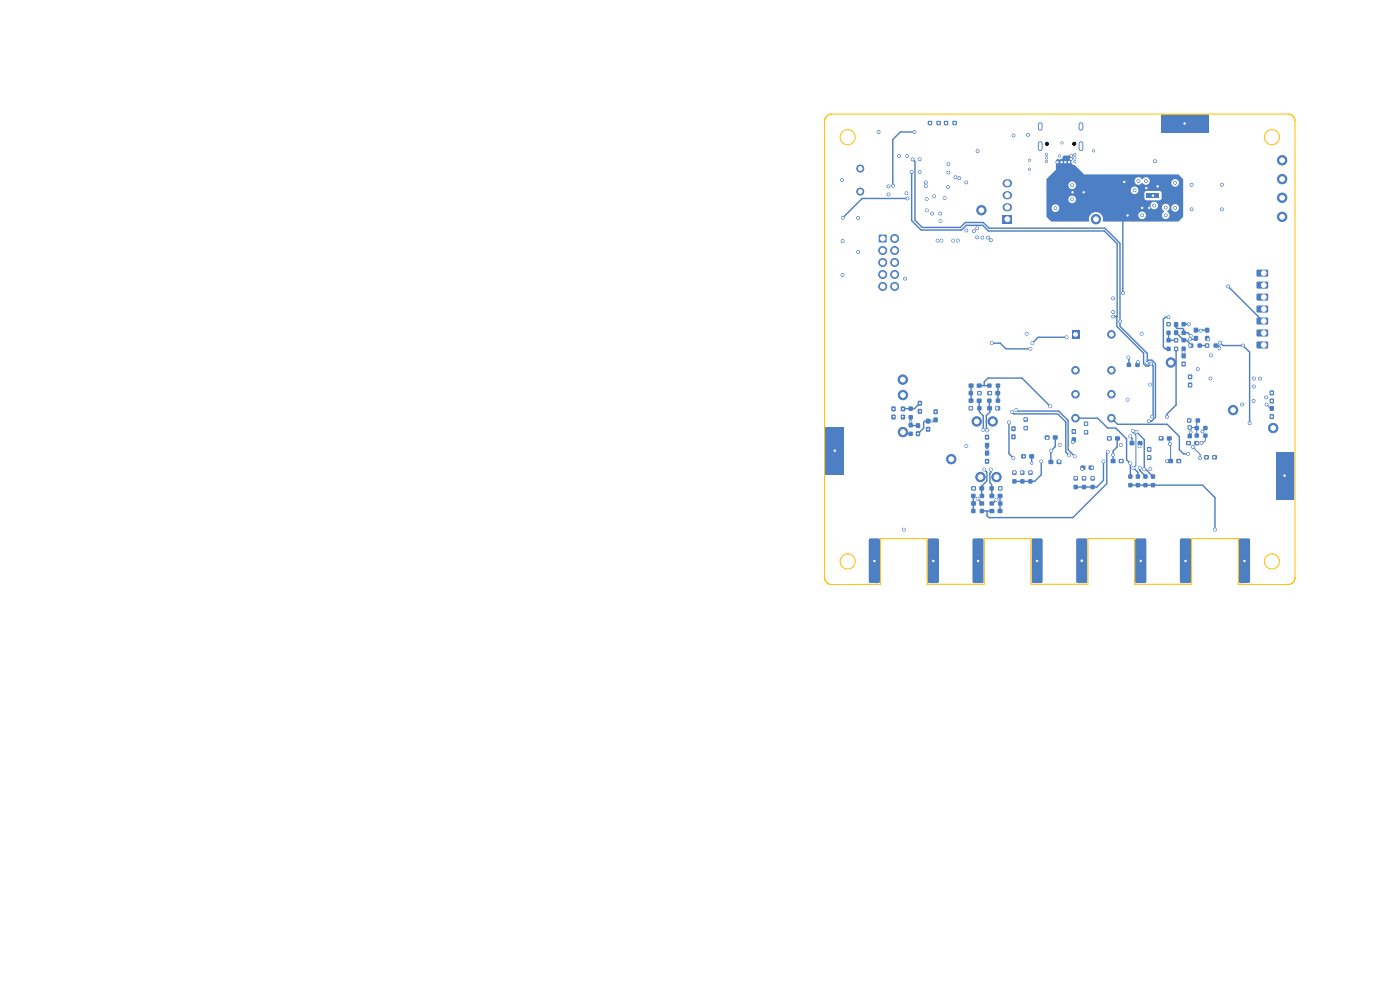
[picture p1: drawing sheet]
<svg xmlns="http://www.w3.org/2000/svg" width="297mm" height="210mm" viewBox="0 0 297 210" stroke-linecap="round" stroke-linejoin="round" font-family="sans-serif">
<g fill="#4d7fc4" stroke="#4d7fc4" stroke-width=".21">
<circle cx="211.4" cy="101.2" r="1"/>
<circle cx="272" cy="38" r="1"/>
<circle cx="208" cy="101.2" r="1"/>
<circle cx="228.2" cy="78.6" r=".8"/>
<circle cx="228.2" cy="83.6" r=".8"/>
<circle cx="228.2" cy="88.7" r=".8"/>
<circle cx="235.8" cy="78.6" r=".8"/>
<circle cx="235.8" cy="83.6" r=".8"/>
<circle cx="235.8" cy="88.7" r=".8"/>
</g>
<path d="M227.4 70h1.6v1.8h-1.6z" fill="#4d7fc4"/>
<circle cx="235.8" cy="70.9" r=".8" fill="#4d7fc4" stroke="#4d7fc4" stroke-width=".21"/>
<g fill="#4d7fc4">
<path d="M243.3 41h2.6v1h-2.6z"/>
<path d="M212.7 45.6h2v1.8h-2z"/>
</g>
<path d="M213.6 38.9h.2M213.6 44h.2M213.6 41.4h.2" fill="none" stroke="#4d7fc4" stroke-width="1.7"/>
<circle cx="248.4" cy="76.9" r="1" fill="#4d7fc4" stroke="#4d7fc4" stroke-width=".21"/>
<g fill="#4d7fc4">
<path d="M262.9 114.4l.3-.2h1.6l.4 .3v8.8l-.3 .4h-1.7l-.4-.3z"/>
<path d="M250.4 114.4l.3-.2h1.6l.4 .3v8.8l-.3 .4h-1.7l-.4-.3z"/>
</g>
<g fill="#4d7fc4" stroke="#4d7fc4" stroke-width=".21">
<circle cx="191.5" cy="91.7" r="1"/>
<circle cx="272" cy="34" r="1"/>
<circle cx="207.2" cy="89.4" r="1"/>
</g>
<g fill="#4d7fc4">
<path d="M270.7 95.9h4v10h-4z"/>
<path d="M196.9 114.4l.3-.2h1.6l.4 .3v8.8l-.3 .4h-1.7l-.4-.3z"/>
<path d="M184.4 114.4l.3-.2h1.6l.4 .3v8.8l-.3 .4h-1.7l-.4-.3z"/>
<path d="M218.9 114.4l.3-.2h1.6l.4 .3v8.8l-.3 .4h-1.7l-.4-.3z"/>
<path d="M206.5 114.3l1.8-.1 .4 .3v8.8l-.3 .4h-1.7l-.4-.3v-8.8z"/>
</g>
<circle cx="191.5" cy="80.5" r="1" fill="#4d7fc4" stroke="#4d7fc4" stroke-width=".21"/>
<g fill="#4d7fc4">
<path d="M266.6 57.3l2.3-.1 .1 .2v1.1l-.2 .2h-2.1l-.2-.3z"/>
<path d="M266.6 59.8l2.3-.1 .1 .3v1.1l-.2 .1h-2.1l-.2-.2z"/>
<path d="M266.6 62.3h2.3l.1 .2v1.1l-.2 .2h-2.1l-.2-.3z"/>
<path d="M266.6 64.9l2.3-.1 .1 .3v1.1l-.2 .1h-2.1l-.2-.2z"/>
<path d="M266.6 67.4h2.3l.1 .2v1.1l-.2 .2-2.1-.1-.2-.2z"/>
<path d="M266.6 70l2.3-.1 .1 .2v1.1l-.2 .2h-2.1l-.2-.3z"/>
<path d="M266.6 72.5l2.3-.1 .1 .3v1.1l-.2 .1h-2.1l-.2-.2z"/>
<path d="M246.3 24.2h10v4h-10z"/>
</g>
<g fill="#4d7fc4" stroke="#4d7fc4" stroke-width=".21">
<circle cx="232.5" cy="46.5" r="1"/>
<circle cx="208.2" cy="44.6" r="1"/>
<circle cx="261.6" cy="87" r="1"/>
<circle cx="272" cy="46" r="1"/>
<circle cx="270.1" cy="90.8" r="1"/>
<circle cx="201.8" cy="97.4" r="1"/>
</g>
<path d="M220.7 26.4v.8M220.7 30.5v1.1M229.3 26.4v.8M229.3 30.5v1.1" fill="none" stroke="#4d7fc4" stroke-width="1"/>
<path d="M186.5 49.8h1.5v1.6h-1.5z" fill="#4d7fc4"/>
<g fill="#4d7fc4" stroke="#4d7fc4" stroke-width=".21">
<circle cx="189.8" cy="50.6" r=".85"/>
<circle cx="187.3" cy="53.1" r=".85"/>
<circle cx="189.8" cy="53.1" r=".85"/>
<circle cx="187.3" cy="55.7" r=".85"/>
<circle cx="189.8" cy="55.7" r=".85"/>
<circle cx="187.3" cy="58.2" r=".85"/>
<circle cx="189.8" cy="58.2" r=".85"/>
<circle cx="187.3" cy="60.8" r=".85"/>
<circle cx="189.8" cy="60.8" r=".85"/>
<circle cx="191.5" cy="83.8" r="1"/>
<circle cx="210.6" cy="89.4" r="1"/>
</g>
<g fill="#4d7fc4">
<path d="M240.9 114.4l.3-.2h1.6l.4 .3v8.8l-.3 .4h-1.7l-.4-.3z"/>
<path d="M228.4 114.4l.3-.2h1.6l.4 .3v8.8l-.3 .4h-1.7l-.4-.3z"/>
</g>
<g fill="#4d7fc4" stroke="#4d7fc4" stroke-width=".21">
<circle cx="182.5" cy="40.6" r=".75"/>
<circle cx="182.5" cy="35.8" r=".75"/>
<circle cx="272" cy="41.9" r="1"/>
</g>
<g fill="#4d7fc4">
<path d="M175 90.6h4v10h-4z"/>
<path d="M239.1 77h.8v.8h-.8z"/>
<path d="M240.9 77h.8v.8h-.8z"/>
<path d="M227.8 101.1h.8v.8h-.8z"/>
<path d="M227.8 102.9h.8v.8h-.8z"/>
<path d="M249.1 70.1h.8v.9h-.8z"/>
<path d="M249.1 68.4h.8v.9h-.8z"/>
<path d="M247.9 97.4h.9v.8h-.9z"/>
<path d="M249.6 97.4h.9v.8h-.9z"/>
<path d="M200.3 25.7h.8v.8h-.8z"/>
<path d="M202.1 25.7h.8v.8h-.8z"/>
<path d="M210 104.8h.9v.8h-.9z"/>
<path d="M211.7 104.8h.9v.8h-.9z"/>
<path d="M205.5 81.4h1v.8h-1z"/>
<path d="M207.3 81.4h.9v.8h-.9z"/>
<path d="M211.3 84.6h.8v.8h-.8z"/>
<path d="M209.5 84.6h.8v.8h-.8z"/>
<path d="M196.9 25.7h.8v.8h-.8z"/>
<path d="M198.7 25.7h.8v.8h-.8z"/>
<path d="M247.5 68.4h.8v.8h-.8z"/>
<path d="M247.5 70.2h.8v.8h-.8z"/>
<path d="M194.7 85.1h.9v.9h-.9z"/>
<path d="M194.7 86.8h.9v.9h-.9z"/>
<path d="M231.4 101.1h.8v.8h-.8z"/>
<path d="M231.4 102.9h.8v.8h-.8z"/>
<path d="M205.5 83h.9v.8h-.9z"/>
<path d="M207.4 83h.8v.8h-.8z"/>
<path d="M269.4 86.2h.8v.9h-.8z"/>
<path d="M269.4 87.9h.8v.9h-.8z"/>
<path d="M230 89.5h.8v.8h-.8z"/>
<path d="M230 91.3h.8v.8h-.8z"/>
<path d="M241.4 93.6h.9v.8h-.9z"/>
<path d="M239.7 93.6h.9v.8h-.9z"/>
<path d="M196.5 88.9h.8v.9h-.8z"/>
<path d="M196.5 90.6h.8v.9h-.8z"/>
<path d="M211.7 108h.9v.8h-.9z"/>
<path d="M210 108h.9v.8h-.9z"/>
<path d="M209 95.7h.8v.9h-.8z"/>
<path d="M209 97.4h.8v.9h-.8z"/>
<path d="M253.4 93.6h.9v.8h-.9z"/>
<path d="M251.7 93.6h.9v.8h-.9z"/>
<path d="M207.4 86.2h.8v.8h-.8z"/>
<path d="M205.5 86.2h.9v.8h-.9z"/>
<path d="M209.5 83h.9v.8h-.9z"/>
<path d="M211.2 83h.9v.8h-.9z"/>
<path d="M209.5 86.2h.9v.8h-.9z"/>
<path d="M211.2 86.2h.9v.8h-.9z"/>
<path d="M209.5 81.4h.8v.8h-.8z"/>
<path d="M211.3 81.4h.8v.8h-.8z"/>
<path d="M247.5 73.6h.8v.8h-.8z"/>
<path d="M247.5 71.8h.8v.8h-.8z"/>
<path d="M229.6 101.1h.8v.8h-.8z"/>
<path d="M229.6 102.9h.8v.8h-.8z"/>
<path d="M192.8 86.3h.8v.8h-.8z"/>
<path d="M192.8 88.1h.8v.8h-.8z"/>
<path d="M239.4 100.7h.8v.8h-.8z"/>
<path d="M239.4 102.5h.8v.8h-.8z"/>
<path d="M194.3 91.5h.9v1h-.9z"/>
<path d="M194.3 89.8h.9v.9h-.9z"/>
<path d="M209 94h.8v.9h-.8z"/>
<path d="M209 92.3h.8v.9h-.8z"/>
<path d="M229.3 98.8h.9v.8h-.9z"/>
<path d="M231 98.8h.9v.8h-.9z"/>
<path d="M249.1 71.8h.8v.8h-.8z"/>
<path d="M249.1 73.6h.8v.8h-.8z"/>
<path d="M269.4 84.6h.8v.9h-.8z"/>
<path d="M269.4 82.9h.8v.9h-.8z"/>
<path d="M214.8 99.9h.8v.8h-.8z"/>
<path d="M214.8 101.7h.8v.8h-.8z"/>
<path d="M255.3 90.4h.8v.8h-.8z"/>
<path d="M253.5 90.4h.8v.8h-.8z"/>
<path d="M223.4 92.4h.9v.8h-.9z"/>
<path d="M221.7 92.4h.9v.8h-.9z"/>
<path d="M216.7 96.4h.9v.8h-.9z"/>
<path d="M218.4 96.4h.9v.8h-.9z"/>
<path d="M211.8 106.4h.8v.8h-.8z"/>
<path d="M210 106.4h.8v.8h-.8z"/>
<path d="M241 100.7h.8v.8h-.8z"/>
<path d="M241 102.5h.8v.8h-.8z"/>
<path d="M227.4 92.8h.8v.9h-.8z"/>
<path d="M227.4 91.1h.8v.9h-.8z"/>
<path d="M251.9 88.8h.8v.8h-.8z"/>
<path d="M253.7 88.8h.8v.8h-.8z"/>
<path d="M244.2 100.7h.8v.8h-.8z"/>
<path d="M244.2 102.5h.8v.8h-.8z"/>
<path d="M207.8 103.2h.9v.8h-.9z"/>
<path d="M206.1 103.2h.9v.8h-.9z"/>
<path d="M254.1 72.9h.8v.8h-.8z"/>
<path d="M252.3 72.9h.8v.8h-.8z"/>
<path d="M192.8 89.8h.8v.8h-.8z"/>
<path d="M192.8 91.6h.8v.8h-.8z"/>
<path d="M252 92.1h.8v.8h-.8z"/>
<path d="M252 90.3h.8v.8h-.8z"/>
<path d="M198.1 88.6h.8v.9h-.8z"/>
<path d="M198.1 86.9h.8v.9h-.8z"/>
<path d="M257.5 72.9h.8v.8h-.8z"/>
<path d="M255.7 72.9h.8v.8h-.8z"/>
<path d="M218.2 99.9h.8v.8h-.8z"/>
<path d="M218.2 101.7h.8v.8h-.8z"/>
<path d="M250.7 73.6h.8v.8h-.8z"/>
<path d="M250.7 71.7h.8v.9h-.8z"/>
<path d="M191.1 86.3h.9v.9h-.9z"/>
<path d="M191.1 88h.9v.9h-.9z"/>
<path d="M252.1 81.2h.8v.9h-.8z"/>
<path d="M252.1 79.5h.8v.9h-.8z"/>
<path d="M247.6 92.6h.9v.8h-.9z"/>
<path d="M245.9 92.6h.9v.8h-.9z"/>
<path d="M236.6 92.6h.9v.8h-.9z"/>
<path d="M234.9 92.6h.9v.8h-.9z"/>
<path d="M235.7 97.4h.9v.8h-.9z"/>
<path d="M237.4 97.4h.9v.8h-.9z"/>
<path d="M214.6 90.5h.8v.9h-.8z"/>
<path d="M214.6 92.2h.8v.9h-.8z"/>
<path d="M255.3 92h.8v.8h-.8z"/>
<path d="M253.5 92h.8v.8h-.8z"/>
<path d="M216.5 99.9h.8v.8h-.8z"/>
<path d="M216.5 101.7h.8v.8h-.8z"/>
<path d="M207.8 106.4h.9v.8h-.9z"/>
<path d="M206.1 106.4h.9v.8h-.9z"/>
<path d="M189.1 86.3h.9v.9h-.9z"/>
<path d="M189.1 88h.9v.9h-.9z"/>
<path d="M206.1 104.8h.8v.8h-.8z"/>
<path d="M207.9 104.8h.8v.8h-.8z"/>
<path d="M207.9 108h.8v.8h-.8z"/>
<path d="M206.1 108h.8v.8h-.8z"/>
<path d="M210 103.2h.8v.8h-.8z"/>
<path d="M211.8 103.2h.8v.8h-.8z"/>
<path d="M222.5 97.6h.9v.8h-.9z"/>
<path d="M224.2 97.6h.9v.8h-.9z"/>
<path d="M250.7 68.4h.8v.8h-.8z"/>
<path d="M250.7 70.2h.8v.8h-.8z"/>
<path d="M255.7 69.6h.8v.9h-.8z"/>
<path d="M255.7 71.3h.8v.9h-.8z"/>
<path d="M207.3 84.6h.9v.8h-.9z"/>
<path d="M205.5 84.6h1v.8h-1z"/>
<path d="M242.6 100.7h.8v.8h-.8z"/>
<path d="M242.6 102.5h.8v.8h-.8z"/>
<path d="M257.2 96.6h.9v.8h-.9z"/>
<path d="M255.5 96.6h.9v.8h-.9z"/>
<path d="M253.3 69.6h.8v.9h-.8z"/>
<path d="M253.3 71.3h.8v.9h-.8z"/>
<path d="M243.4 94.9h.8v.9h-.8z"/>
<path d="M243.4 96.6h.8v.9h-.8z"/>
<path d="M250.7 75h.8v1h-.8z"/>
<path d="M250.7 76.8h.8v.9h-.8z"/>
<path d="M217.2 88.6h.8v.8h-.8z"/>
<path d="M217.2 90.4h.8v.8h-.8z"/>
</g>
<g fill="#4d7fc4" stroke="#4d7fc4" stroke-width=".21">
<circle cx="210.4" cy="72.8" r=".3"/>
<circle cx="218.6" cy="74" r=".3"/>
<circle cx="239.2" cy="84.8" r=".3"/>
<circle cx="191.7" cy="112.4" r=".3"/>
<circle cx="222.8" cy="86.2" r=".3"/>
<circle cx="208.8" cy="99.6" r=".3"/>
<circle cx="209.4" cy="91.3" r=".3"/>
<circle cx="210" cy="83.4" r=".3"/>
<circle cx="249.5" cy="74" r=".3"/>
<circle cx="247.6" cy="88.4" r=".3"/>
<circle cx="205" cy="48.9" r=".3"/>
<circle cx="208.4" cy="50.4" r=".3"/>
<circle cx="252.2" cy="68.8" r=".3"/>
<circle cx="207.4" cy="105.8" r=".3"/>
<circle cx="191.5" cy="88.4" r=".22"/>
<circle cx="193.2" cy="89.4" r=".22"/>
<circle cx="239.8" cy="98.3" r=".3"/>
<circle cx="195.2" cy="87.3" r=".22"/>
<circle cx="224.8" cy="94.4" r=".3"/>
<circle cx="237.8" cy="94.4" r=".3"/>
<circle cx="205" cy="94.6" r=".3"/>
<circle cx="251.1" cy="77.2" r=".3"/>
<circle cx="251.1" cy="74.7" r=".3"/>
<circle cx="254.9" cy="94" r=".3"/>
<circle cx="252" cy="96.3" r=".3"/>
<circle cx="252.6" cy="71.2" r=".3"/>
<circle cx="220.9" cy="97.9" r=".3"/>
<circle cx="219" cy="72.8" r=".3"/>
<circle cx="226.3" cy="71.5" r=".3"/>
<circle cx="196.4" cy="39.5" r=".3"/>
<circle cx="234.1" cy="97.9" r=".3"/>
<circle cx="196.4" cy="38.7" r=".3"/>
<circle cx="192.3" cy="41" r=".3"/>
<circle cx="215.6" cy="87" r=".3"/>
<circle cx="196.6" cy="42.2" r=".3"/>
<circle cx="203.2" cy="51" r=".3"/>
<circle cx="228" cy="96.8" r=".3"/>
<circle cx="198.2" cy="41.6" r=".3"/>
<circle cx="198.9" cy="51" r=".3"/>
<circle cx="196.6" cy="44.6" r=".3"/>
<circle cx="226.8" cy="96.6" r=".3"/>
<circle cx="202.2" cy="51" r=".3"/>
<circle cx="214.7" cy="87.4" r=".3"/>
<circle cx="214" cy="89.6" r=".3"/>
<circle cx="200.4" cy="42" r=".3"/>
<circle cx="199.7" cy="51" r=".3"/>
<circle cx="215" cy="97.2" r=".3"/>
<circle cx="257.7" cy="112.4" r=".3"/>
<circle cx="202.5" cy="26.1" r=".3"/>
<circle cx="197.3" cy="26.1" r=".3"/>
<circle cx="217.6" cy="90.8" r=".3"/>
<circle cx="209.6" cy="50.4" r=".3"/>
<circle cx="195.1" cy="33.8" r=".3"/>
<circle cx="195.1" cy="36.5" r=".3"/>
<circle cx="192" cy="59.1" r=".3"/>
<circle cx="210.2" cy="50.9" r=".3"/>
<circle cx="178.8" cy="46.2" r=".3"/>
<circle cx="192.5" cy="42.1" r=".3"/>
<circle cx="216.8" cy="100.2" r=".3"/>
<circle cx="242.3" cy="44.1" r=".3"/>
<circle cx="229.9" cy="40.8" r=".3"/>
<circle cx="178.8" cy="58.4" r=".3"/>
<circle cx="239.2" cy="45.7" r=".3"/>
<circle cx="227.2" cy="33.7" r=".3"/>
<circle cx="243.2" cy="39.9" r=".3"/>
<circle cx="225.2" cy="34.4" r=".3"/>
<circle cx="227.5" cy="40.8" r=".3"/>
<circle cx="178.7" cy="51.1" r=".3"/>
<circle cx="245.6" cy="39.5" r=".3"/>
<circle cx="226" cy="34.4" r=".3"/>
<circle cx="238.5" cy="38.6" r=".3"/>
<circle cx="224.3" cy="34.4" r=".3"/>
<circle cx="238.2" cy="62.1" r=".3"/>
<circle cx="226.8" cy="34.4" r=".3"/>
<circle cx="227.2" cy="33" r=".3"/>
<circle cx="243.8" cy="44.1" r=".3"/>
<circle cx="218.6" cy="100.2" r=".3"/>
<circle cx="215.2" cy="100.2" r=".3"/>
<circle cx="217.6" cy="88.9" r=".3"/>
<circle cx="268.7" cy="85.8" r=".3"/>
<circle cx="190.7" cy="33.1" r=".3"/>
<circle cx="188.5" cy="41.3" r=".3"/>
<circle cx="230.4" cy="89.9" r=".3"/>
<circle cx="215" cy="28.7" r=".3"/>
<circle cx="227.4" cy="42.3" r=".3"/>
<circle cx="218.4" cy="34" r=".22"/>
<circle cx="199.1" cy="26.1" r=".3"/>
<circle cx="239.4" cy="75.8" r=".3"/>
<circle cx="252.5" cy="79.9" r=".3"/>
<circle cx="267.3" cy="80.3" r=".3"/>
<circle cx="199.5" cy="45.3" r=".3"/>
<circle cx="266" cy="80.3" r=".3"/>
<circle cx="201.2" cy="34.8" r=".3"/>
<circle cx="241.1" cy="91.6" r=".3"/>
<circle cx="242.7" cy="99.5" r=".3"/>
<circle cx="224.7" cy="97.9" r=".3"/>
<circle cx="196.9" cy="91.1" r=".22"/>
<circle cx="243.7" cy="97" r=".3"/>
<circle cx="227.8" cy="91.5" r=".3"/>
<circle cx="249.3" cy="44.1" r=".3"/>
<circle cx="255.9" cy="97" r=".3"/>
<circle cx="215" cy="92.7" r=".22"/>
<circle cx="237.9" cy="97.8" r=".3"/>
<circle cx="252.8" cy="44.4" r=".3"/>
<circle cx="209.4" cy="97.9" r=".22"/>
<circle cx="247.3" cy="44" r=".3"/>
<circle cx="246.3" cy="92.9" r=".3"/>
<circle cx="252.4" cy="72" r=".3"/>
<circle cx="252.8" cy="39.2" r=".3"/>
<circle cx="256.3" cy="72" r=".3"/>
<circle cx="189.6" cy="88.4" r=".22"/>
<circle cx="231.7" cy="99.2" r=".3"/>
<circle cx="243.1" cy="38.4" r=".3"/>
<circle cx="218.9" cy="98.3" r=".22"/>
<circle cx="209.4" cy="92.7" r=".22"/>
<circle cx="252.1" cy="94" r=".3"/>
<circle cx="240.7" cy="40.4" r=".3"/>
<circle cx="250.1" cy="97.8" r=".3"/>
<circle cx="239.8" cy="92.6" r=".3"/>
<circle cx="222.2" cy="92.9" r=".3"/>
<circle cx="198.5" cy="87.3" r=".22"/>
<circle cx="235.3" cy="93" r=".3"/>
<circle cx="240.4" cy="99.2" r=".3"/>
<circle cx="240.3" cy="91.4" r=".3"/>
<circle cx="202.7" cy="37.6" r=".3"/>
<circle cx="224.8" cy="33.1" r=".22"/>
<circle cx="218.4" cy="35.9" r=".22"/>
<circle cx="241.8" cy="99.2" r=".3"/>
<circle cx="207.8" cy="83.4" r=".3"/>
<circle cx="194" cy="28" r=".3"/>
<circle cx="189.5" cy="39.4" r=".3"/>
<circle cx="252.4" cy="90.7" r=".3"/>
<circle cx="253" cy="94.8" r=".3"/>
<circle cx="252.3" cy="89.2" r=".3"/>
<circle cx="254.6" cy="97.2" r=".3"/>
<circle cx="252.6" cy="91.7" r=".3"/>
<circle cx="255.1" cy="91.5" r=".3"/>
<circle cx="230.4" cy="91.7" r=".3"/>
<circle cx="241.4" cy="76.8" r=".3"/>
<circle cx="230" cy="101.4" r=".3"/>
<circle cx="231.8" cy="101.4" r=".3"/>
<circle cx="228.2" cy="101.4" r=".3"/>
<circle cx="211.4" cy="106" r=".3"/>
<circle cx="256.1" cy="73.3" r=".3"/>
<circle cx="258.7" cy="73.9" r=".3"/>
<circle cx="247.9" cy="68.8" r=".3"/>
<circle cx="249.5" cy="72.2" r=".3"/>
<circle cx="247.9" cy="67.3" r=".3"/>
<circle cx="237.6" cy="68.2" r=".3"/>
<circle cx="243.7" cy="89.4" r=".3"/>
<circle cx="243.4" cy="77" r=".3"/>
<circle cx="193.6" cy="33.8" r=".3"/>
<circle cx="193.4" cy="36.5" r=".3"/>
<circle cx="236.1" cy="67.1" r=".3"/>
<circle cx="244.2" cy="77.1" r=".3"/>
<circle cx="244.4" cy="88.4" r=".3"/>
<circle cx="235" cy="95.8" r=".3"/>
<circle cx="206.6" cy="49" r=".3"/>
<circle cx="201.1" cy="39.7" r=".3"/>
<circle cx="208.6" cy="91.2" r=".3"/>
<circle cx="207.3" cy="50.3" r=".3"/>
<circle cx="207.3" cy="48.5" r=".3"/>
<circle cx="260.6" cy="60.8" r=".3"/>
<circle cx="210.2" cy="99.6" r=".3"/>
<circle cx="257.6" cy="97" r=".3"/>
<circle cx="229.6" cy="99.5" r=".3"/>
<circle cx="265.9" cy="85.1" r=".3"/>
<circle cx="223.9" cy="44.2" r=".3"/>
<circle cx="236.1" cy="96.5" r=".3"/>
<circle cx="228" cy="33.5" r=".23"/>
<circle cx="186.4" cy="28" r=".3"/>
<circle cx="229.5" cy="118.9" r=".3"/>
<circle cx="241.7" cy="94.7" r=".3"/>
<circle cx="185.5" cy="119" r=".3"/>
<circle cx="205" cy="38.7" r=".3"/>
<circle cx="244.6" cy="41.5" r=".3"/>
<circle cx="236.1" cy="66.2" r=".3"/>
<circle cx="197.7" cy="45.3" r=".3"/>
<circle cx="268.6" cy="84.3" r=".3"/>
<circle cx="198" cy="119" r=".3"/>
<circle cx="211.6" cy="86.6" r=".3"/>
<circle cx="243.8" cy="95.3" r=".3"/>
<circle cx="263.5" cy="85.8" r=".3"/>
<circle cx="223" cy="95.6" r=".3"/>
<circle cx="201.2" cy="36.6" r=".3"/>
<circle cx="244" cy="99.5" r=".3"/>
<circle cx="272.5" cy="100.9" r=".3"/>
<circle cx="192.5" cy="33.1" r=".3"/>
<circle cx="251.5" cy="119" r=".3"/>
<circle cx="254.7" cy="70.1" r=".3"/>
<circle cx="254.1" cy="78.3" r=".3"/>
<circle cx="188.5" cy="39.5" r=".3"/>
<circle cx="209.4" cy="95.4" r=".22"/>
<circle cx="244" cy="81.6" r=".3"/>
<circle cx="228" cy="32.8" r=".23"/>
<circle cx="245" cy="34.2" r=".3"/>
<circle cx="256.8" cy="80.3" r=".3"/>
<circle cx="220" cy="119" r=".3"/>
<circle cx="182" cy="53.4" r=".3"/>
<circle cx="217.8" cy="70.8" r=".3"/>
<circle cx="254" cy="94" r=".3"/>
<circle cx="236.1" cy="63.3" r=".3"/>
<circle cx="222" cy="32.8" r=".23"/>
<circle cx="191.6" cy="86.7" r=".23"/>
<circle cx="178.6" cy="38.2" r=".3"/>
<circle cx="194.7" cy="92" r=".23"/>
<circle cx="217.2" cy="96.8" r=".22"/>
<circle cx="259.2" cy="39.2" r=".3"/>
<circle cx="228" cy="34.3" r=".22"/>
<circle cx="252.5" cy="73.3" r=".3"/>
<circle cx="207.5" cy="119" r=".3"/>
<circle cx="259.2" cy="44.4" r=".3"/>
<circle cx="242.2" cy="70.8" r=".3"/>
<circle cx="264" cy="119" r=".3"/>
<circle cx="227.4" cy="39.3" r=".3"/>
<circle cx="269.8" cy="83.3" r=".3"/>
<circle cx="251.3" cy="26.2" r=".3"/>
<circle cx="227.6" cy="93.8" r=".3"/>
<circle cx="248.2" cy="94.2" r=".3"/>
<circle cx="244.8" cy="43.6" r=".3"/>
<circle cx="182" cy="46.2" r=".3"/>
<circle cx="241.5" cy="38.4" r=".3"/>
<circle cx="222" cy="33.5" r=".23"/>
<circle cx="252.5" cy="81.7" r=".3"/>
<circle cx="247.6" cy="97.8" r=".3"/>
<circle cx="177.1" cy="95.6" r=".3"/>
<circle cx="212.2" cy="103.6" r=".3"/>
<circle cx="218.1" cy="28.6" r=".3"/>
<circle cx="256.9" cy="75.4" r=".3"/>
<circle cx="189.6" cy="86.7" r=".23"/>
<circle cx="197.7" cy="89.3" r=".22"/>
<circle cx="266" cy="82" r=".3"/>
<circle cx="195.1" cy="85.5" r=".23"/>
<circle cx="242" cy="119" r=".3"/>
<circle cx="199.5" cy="46.9" r=".3"/>
<circle cx="232" cy="32" r=".23"/>
<circle cx="200.7" cy="26.1" r=".3"/>
<circle cx="249.3" cy="38.8" r=".3"/>
<circle cx="222" cy="34.3" r=".22"/>
<circle cx="247.3" cy="45.7" r=".3"/>
<circle cx="207.4" cy="32.1" r=".3"/>
<circle cx="242.3" cy="45.7" r=".3"/>
<circle cx="206.5" cy="103.6" r=".3"/>
<circle cx="206" cy="86.6" r=".3"/>
<circle cx="215" cy="90.9" r=".22"/>
<circle cx="225.3" cy="30.3" r=".22"/>
<circle cx="203.5" cy="37.8" r=".3"/>
<circle cx="269.8" cy="88.4" r=".3"/>
<circle cx="269.8" cy="85.1" r=".3"/>
<circle cx="265.1" cy="89.8" r=".3"/>
<circle cx="258.8" cy="72.7" r=".3"/>
<circle cx="263.7" cy="73.3" r=".3"/>
</g>
<g fill="none" stroke="#4d7fc4" stroke-width=".3">
<path d="M193.4 36.5v10.3l2 2h8.6l1-1h3.5l1.2 1.2h24.6l2.7 2.7v15.4l-.9 .1M193.6 33.8l.5 .5v12.4l1.5 1.5h8.2l1-1h3.8l1.2 1.2h24.6l3.2 3.2v17.6l5.8 5.8v2M194 28h-3l-1.6 1.6 .1 9.8M192.5 42.1h-9.6l-4.1 4.1M238.2 46.2v16M210.4 72.8h1.8l1.2 1.2h5.2M226.3 71.5h-6l-1.3 1.3M236.9 67.2v2l5.7 5.7v2.2l.5 .6h.5l.6-.6 .4 .5v10.5l-.2 .3M239.4 75.8l.1 1.6M241.4 76.8l-.1 .6M243.4 77h.1M243.4 76.4h1l.7 .7v11.4l-.8 .9h-.6"/>
<path d="M247.9 67.3h-.7l-.4 .4v5.9l.4 .4h.7M247.9 70.6v1.6h1.6M249.5 74v11.9l-1.9 1.9v.6M249.5 68.8v.7l.2 .2h1.2l.2 .2v.7h.9l.6 .6M249.5 70.6l1.6 1.6M251.1 68.8h1.1M251.1 74v1.5M251.1 72.2h.6l.8 .8M252.2 68.8h.1M252.4 72h1.1M252.6 71.2h.1M253.7 70h2.4"/>
<path d="M254.5 73.3h1.6M254.8 70l-.1 .1M257.9 73.3h.6l.2 .2v.4M258.8 72.7l.7 .6h4.2l1.4 1.4v15.1M260.6 60.8h.1M260.6 60.8l7.3 7.3M191.9 92h1.3M193.2 88.5v1.7M193.3 90.3h1.4M195.2 85.5l-1.2 1.2h-2.4M198.2 89.3h-2l-.2 .3v1.2l-1.3 1.2M206 81.8v3.2"/>
<path d="M207.7 81.8h2.2M207.7 85l.1 2.4 .8 .8v3M208.8 81.8v-.8l.8-.8h7.2l6 6M208.8 99.6l.6 .6v1.8l-1.1 1.1-.1 2.1M209.4 94.5v1.6M209.9 85l.1 2.4-.8 .8v2.6l.2 .5M209.9 83.4h.1M210.2 99.6v.6l-.2 .2v2l.4 .4v2.4M211.5 86.6h.2M211.7 81.8v3.2M214.1 89.6v6.7l.9 .9M214.6 87.4l.4 .4h9.4l1.7 1.7v6.4l.7 .7"/>
<path d="M215.6 87l.2 .2h8.8l2 2v6.2l1.4 1.4M217.1 96.8h.1M217.6 88.9v.1M218.9 96.8v1.5M218.9 98.3h.1M220.9 97.9v2.8l-1.4 1.4h-4.3M223.9 92.8v1.9l-1 1v2.3M228.2 88.7h4.7l2.1 2.1h1.7l2.3 2.3v4.4l.8 .8v2.8M234.1 97.9v4l-1.4 1.4h-4.5M235 95.8l-.2 .2v6.6l-7.2 7.2h-17.8l-.4-.4v-1M235.8 88.7l1.3 1.3h10.5l2.6 2.6v2.8l.9 .9h.9M236.1 96.5v.1"/>
<path d="M237.1 93l-.1 1.8-.9 .9v2.1M239.8 92.6l.3 .3v1.1M240.4 99.2l1 1v.9M241.1 91.6l1.7 1.7-.1 6.3h.4l1.5 1.5M241.8 99.2v.6l1.2 1.2M241.9 94l-.2 .7M206.5 105.2v3.2M207.4 105.8l.9 1M208.2 103.6v.1M208.3 108.4h2.1M211.4 106l-.8 .8h-.2M212.2 105.2v3.2"/>
<path d="M215.2 100.2v.1M216.8 100.2l.1 .1M216.9 100.3h.1M218.6 100.2v.1M228.2 101.4v.1M230 101.4v.1M231.8 101.4v.1M239.8 102.9h15.3l2.6 2.7v6.8"/>
</g>
<path d="M240.3 91.4v.3l.7 .6v6.4l-.6 .5M248.1 93v1l.2 .3v3.5l-.7 .1M248.2 94.2h.1M248.2 94.1v.1M252.4 90.7h1.4M252.6 91.7l-.2 .2v.6M253 94.8l1.6 1.6v.8M253.9 89.2v3.2M255.7 92.4v1.1l-.3 .3-.5 .2M255.7 90.9l-.6 .6M268.7 85.8l.9 .9" fill="none" stroke="#4d7fc4" stroke-width=".21"/>
<path d="M224 34l.3-.3a.88 .88 0 0 0 1.3-.7h1.7l.1 1a.77 .77 0 0 0 .7 1.1l1.9 1.9h19.9l1.1 1v7.9l-1 1.1h-15.9l-.1-.9-.3-.5h7.8v.2a.8 .8 0 0 0 1.2 .6 .8 .8 0 0 0 0-1.4 .8 .8 0 0 0-1.2 .6l-7.9-.1a1.51 1.51 0 0 0-1.8-.3 1.51 1.51 0 0 0-.8 1.7l-.1 .1h-7.9l-1-1v-1.9h1.1v.1a.8 .8 0 0 0 1.2 .7 .8 .8 0 0 0 .1-1.4h19.6v.2a.8 .8 0 0 0 .7 .7 .8 .8 0 0 0 .9-.5h.9l.1 .5 .4 .5a.82 .82 0 0 0-.2 1.3 .82 .82 0 0 0 1.3-.1 .82 .82 0 0 0-.5-1.2l.4-.5 .1-.4h.4a.8 .8 0 0 0 1.1 .9 .8 .8 0 0 0 .3-1.4 .8 .8 0 0 0-1.4 .4v.1h-.4a.8 .8 0 0 0-.8-.8 .8 .8 0 0 0-.8 .7h-.9a.8 .8 0 0 0-.5-1.1 .8 .8 0 0 0-1.1 .7h-19.7a.8 .8 0 0 0-1.2 .6h-1.1v-1.9h4.6v.2a.8 .8 0 0 0 1.3 .6 .8 .8 0 0 0 0-1.4 .8 .8 0 0 0-1.3 .6h-4.6v-1.9h17.9l.2 .6a.8 .8 0 0 0 1.2 .1h1.5v1.1l.4 .4h2.8l.4-.4v-1.2l-.4-.4h-2.8l-.3 .1-.1 .4h-1.5a.8 .8 0 0 0-.3-1.3 .8 .8 0 0 0-1.1 .6h-17.9v-1.1h4.6v.2a.8 .8 0 0 0 1.3 .6 .8 .8 0 0 0 0-1.4 .8 .8 0 0 0-1.3 .6h-4.6v-.9h18.7v.2a.86 .86 0 0 0 .7 .7 .86 .86 0 0 0 .9-.5l.1 .1a.8 .8 0 0 0 .7 .4 .8 .8 0 0 0 .7-.5h4.7v.2a.8 .8 0 0 0 1.2 .6 .8 .8 0 0 0 0-1.4 .8 .8 0 0 0-1.2 .6h-4.6a.85 .85 0 0 0-.5-1.1 .85 .85 0 0 0-1.1 .5 .84 .84 0 0 0-.9-.5 .84 .84 0 0 0-.7 .7h-18.7v-.3l2-2z" fill="#4d7fc4"/>
<g fill="none" stroke="#ffbe00" stroke-width=".21">
<path d="M175.4 24.6l.4-.3 .6-.1h96.8l.6 .1 .5 .3 .3 .5 .1 .6v96.8l-.1 .6-.3 .5-1 .4h-10.6v-9.7h-9.9v9.7h-12.1v-9.7h-9.9v9.7h-12.1v-9.7h-9.9v9.7h-12.1v-9.7h-9.9v9.7h-10.4l-1-.4-.4-.5-.1-.6v-96.8l.1-.6z"/>
<circle cx="179.8" cy="29.1" r="1.6"/>
<circle cx="269.8" cy="29.1" r="1.6"/>
<circle cx="179.8" cy="119.1" r="1.6"/>
<circle cx="269.8" cy="119.1" r="1.6"/>
</g>
<g fill="#fff" stroke="#fff" stroke-width=".21">
<circle cx="210.4" cy="72.8" r=".18"/>
<circle cx="218.6" cy="74" r=".17"/>
<circle cx="239.2" cy="84.8" r=".17"/>
<circle cx="191.7" cy="112.4" r=".17"/>
<circle cx="222.8" cy="86.2" r=".18"/>
<circle cx="208.8" cy="99.6" r=".17"/>
<circle cx="209.4" cy="91.3" r=".18"/>
<circle cx="210" cy="83.4" r=".18"/>
<circle cx="249.5" cy="74" r=".15"/>
<circle cx="247.6" cy="88.4" r=".15"/>
<circle cx="205" cy="48.9" r=".15"/>
<circle cx="208.4" cy="50.4" r=".15"/>
<circle cx="252.2" cy="68.8" r=".15"/>
<circle cx="207.4" cy="105.8" r=".18"/>
<circle cx="191.5" cy="88.4" r=".1"/>
<circle cx="193.2" cy="89.4" r=".1"/>
<circle cx="239.8" cy="98.3" r=".17"/>
<circle cx="195.2" cy="87.3" r=".1"/>
<circle cx="224.8" cy="94.4" r=".18"/>
<circle cx="237.8" cy="94.4" r=".18"/>
<circle cx="205" cy="94.6" r=".17"/>
<circle cx="251.1" cy="77.2" r=".15"/>
<circle cx="251.1" cy="74.7" r=".15"/>
<circle cx="254.9" cy="94" r=".15"/>
<circle cx="252" cy="96.3" r=".17"/>
<circle cx="252.6" cy="71.2" r=".15"/>
<circle cx="220.9" cy="97.9" r=".18"/>
<circle cx="219" cy="72.8" r=".17"/>
<circle cx="226.3" cy="71.5" r=".17"/>
<circle cx="196.4" cy="39.5" r=".15"/>
<circle cx="234.1" cy="97.9" r=".17"/>
<circle cx="196.4" cy="38.7" r=".15"/>
<circle cx="192.3" cy="41" r=".15"/>
<circle cx="215.6" cy="87" r=".17"/>
<circle cx="196.6" cy="42.2" r=".17"/>
<circle cx="203.2" cy="51" r=".17"/>
<circle cx="228" cy="96.8" r=".18"/>
<circle cx="198.2" cy="41.6" r=".18"/>
<circle cx="198.9" cy="51" r=".17"/>
<circle cx="196.6" cy="44.6" r=".17"/>
<circle cx="226.8" cy="96.6" r=".18"/>
<circle cx="202.2" cy="51" r=".17"/>
<circle cx="214.6" cy="87.4" r=".17"/>
<circle cx="214.1" cy="89.6" r=".17"/>
<circle cx="200.4" cy="42" r=".18"/>
<circle cx="199.7" cy="51" r=".18"/>
<circle cx="215" cy="97.2" r=".17"/>
<circle cx="257.7" cy="112.4" r=".18"/>
<circle cx="202.5" cy="26.1" r=".15"/>
<circle cx="197.3" cy="26.1" r=".15"/>
<circle cx="217.6" cy="90.8" r=".17"/>
<circle cx="209.6" cy="50.4" r=".15"/>
<circle cx="195.1" cy="33.8" r=".15"/>
<circle cx="195.1" cy="36.5" r=".15"/>
<circle cx="192" cy="59.1" r=".15"/>
<circle cx="210.2" cy="50.9" r=".15"/>
<circle cx="178.8" cy="46.2" r=".15"/>
<circle cx="192.5" cy="42.1" r=".15"/>
<circle cx="216.8" cy="100.2" r=".17"/>
<circle cx="242.3" cy="44.1" r=".15"/>
<circle cx="229.9" cy="40.8" r=".15"/>
<circle cx="178.8" cy="58.3" r=".15"/>
<circle cx="239.2" cy="45.7" r=".15"/>
<circle cx="227.2" cy="33.7" r=".15"/>
<circle cx="243.2" cy="39.9" r=".15"/>
<circle cx="225.2" cy="34.4" r=".15"/>
<circle cx="227.5" cy="40.8" r=".15"/>
<circle cx="178.8" cy="51.1" r=".15"/>
<circle cx="245.6" cy="39.5" r=".15"/>
<circle cx="226" cy="34.4" r=".15"/>
<circle cx="238.5" cy="38.6" r=".15"/>
<circle cx="224.3" cy="34.4" r=".15"/>
<circle cx="238.3" cy="62.1" r=".15"/>
<circle cx="226.8" cy="34.4" r=".15"/>
<circle cx="227.2" cy="33" r=".15"/>
<circle cx="243.8" cy="44.1" r=".15"/>
<circle cx="218.6" cy="100.2" r=".17"/>
<circle cx="215.2" cy="100.2" r=".17"/>
<circle cx="217.6" cy="88.9" r=".17"/>
<circle cx="268.7" cy="85.8" r=".15"/>
<circle cx="190.7" cy="33.1" r=".15"/>
<circle cx="188.5" cy="41.3" r=".15"/>
<circle cx="230.4" cy="89.9" r=".17"/>
<circle cx="215" cy="28.7" r=".15"/>
<circle cx="227.4" cy="42.3" r=".15"/>
<circle cx="218.4" cy="34" r=".1"/>
<circle cx="199.1" cy="26.1" r=".15"/>
<circle cx="239.4" cy="75.8" r=".17"/>
<circle cx="252.5" cy="79.9" r=".15"/>
<circle cx="267.3" cy="80.3" r=".15"/>
<circle cx="199.5" cy="45.3" r=".15"/>
<circle cx="266" cy="80.3" r=".15"/>
<circle cx="201.2" cy="34.8" r=".15"/>
<circle cx="241.1" cy="91.6" r=".17"/>
<circle cx="242.7" cy="99.5" r=".17"/>
<circle cx="224.7" cy="97.9" r=".18"/>
<circle cx="196.9" cy="91.1" r=".1"/>
<circle cx="243.7" cy="97" r=".18"/>
<circle cx="227.8" cy="91.5" r=".15"/>
<circle cx="249.3" cy="44.1" r=".15"/>
<circle cx="255.9" cy="97" r=".15"/>
<circle cx="215" cy="92.7" r=".1"/>
<circle cx="237.9" cy="97.8" r=".18"/>
<circle cx="252.8" cy="44.4" r=".15"/>
<circle cx="209.4" cy="97.9" r=".1"/>
<circle cx="247.3" cy="44" r=".15"/>
<circle cx="246.3" cy="92.9" r=".15"/>
<circle cx="252.4" cy="72" r=".15"/>
<circle cx="252.8" cy="39.2" r=".15"/>
<circle cx="256.3" cy="72" r=".15"/>
<circle cx="189.6" cy="88.4" r=".1"/>
<circle cx="231.7" cy="99.2" r=".15"/>
<circle cx="243.1" cy="38.4" r=".15"/>
<circle cx="218.9" cy="98.3" r=".1"/>
<circle cx="209.4" cy="92.7" r=".1"/>
<circle cx="252.1" cy="94" r=".15"/>
<circle cx="240.7" cy="40.4" r=".15"/>
<circle cx="250.1" cy="97.9" r=".15"/>
<circle cx="239.8" cy="92.6" r=".17"/>
<circle cx="222.2" cy="92.9" r=".18"/>
<circle cx="198.5" cy="87.3" r=".1"/>
<circle cx="235.3" cy="93" r=".17"/>
<circle cx="240.5" cy="99.2" r=".17"/>
<circle cx="240.3" cy="91.4" r=".17"/>
<circle cx="202.7" cy="37.6" r=".15"/>
<circle cx="224.8" cy="33.1" r=".1"/>
<circle cx="218.4" cy="35.9" r=".1"/>
<circle cx="241.8" cy="99.2" r=".18"/>
<circle cx="207.8" cy="83.4" r=".18"/>
<circle cx="194" cy="28" r=".15"/>
<circle cx="189.5" cy="39.4" r=".15"/>
<circle cx="252.4" cy="90.7" r=".18"/>
<circle cx="253" cy="94.8" r=".15"/>
<circle cx="252.3" cy="89.2" r=".15"/>
<circle cx="254.6" cy="97.2" r=".15"/>
<circle cx="252.6" cy="91.7" r=".15"/>
<circle cx="255.1" cy="91.5" r=".15"/>
<circle cx="230.4" cy="91.7" r=".17"/>
<circle cx="241.4" cy="76.8" r=".17"/>
<circle cx="230" cy="101.4" r=".17"/>
<circle cx="231.8" cy="101.4" r=".18"/>
<circle cx="228.2" cy="101.4" r=".17"/>
<circle cx="211.4" cy="106" r=".17"/>
<circle cx="256.1" cy="73.3" r=".15"/>
<circle cx="258.7" cy="73.9" r=".15"/>
<circle cx="247.9" cy="68.8" r=".15"/>
<circle cx="249.5" cy="72.2" r=".15"/>
<circle cx="247.9" cy="67.3" r=".15"/>
<circle cx="237.6" cy="68.2" r=".15"/>
<circle cx="243.7" cy="89.4" r=".15"/>
<circle cx="243.4" cy="77" r=".15"/>
<circle cx="193.6" cy="33.8" r=".15"/>
<circle cx="193.4" cy="36.5" r=".15"/>
<circle cx="236.1" cy="67.2" r=".15"/>
<circle cx="244.2" cy="77.1" r=".15"/>
<circle cx="244.4" cy="88.4" r=".15"/>
<circle cx="235" cy="95.8" r=".18"/>
<circle cx="206.6" cy="49.1" r=".15"/>
<circle cx="201.1" cy="39.7" r=".15"/>
<circle cx="208.6" cy="91.2" r=".17"/>
<circle cx="207.3" cy="50.4" r=".15"/>
<circle cx="207.3" cy="48.4" r=".15"/>
<circle cx="260.6" cy="60.8" r=".15"/>
<circle cx="210.2" cy="99.6" r=".17"/>
<circle cx="257.6" cy="97" r=".15"/>
<circle cx="229.6" cy="99.5" r=".15"/>
<circle cx="265.9" cy="85" r=".15"/>
<circle cx="223.9" cy="44.2" r=".15"/>
<circle cx="236.1" cy="96.5" r=".17"/>
<circle cx="228" cy="33.5" r=".1"/>
<circle cx="186.4" cy="28" r=".15"/>
<circle cx="229.5" cy="118.9" r=".17"/>
<circle cx="241.7" cy="94.7" r=".17"/>
<circle cx="185.5" cy="119" r=".15"/>
<circle cx="205" cy="38.7" r=".15"/>
<circle cx="244.6" cy="41.5" r=".15"/>
<circle cx="236.2" cy="66.2" r=".15"/>
<circle cx="197.7" cy="45.3" r=".15"/>
<circle cx="268.6" cy="84.3" r=".15"/>
<circle cx="198" cy="119" r=".15"/>
<circle cx="211.5" cy="86.6" r=".17"/>
<circle cx="243.8" cy="95.3" r=".17"/>
<circle cx="263.5" cy="85.8" r=".15"/>
<circle cx="223" cy="95.6" r=".17"/>
<circle cx="201.2" cy="36.6" r=".15"/>
<circle cx="244" cy="99.5" r=".18"/>
<circle cx="272.5" cy="100.9" r=".15"/>
<circle cx="192.5" cy="33.1" r=".15"/>
<circle cx="251.5" cy="119" r=".15"/>
<circle cx="254.7" cy="70.1" r=".15"/>
<circle cx="254.1" cy="78.3" r=".15"/>
<circle cx="188.5" cy="39.5" r=".15"/>
<circle cx="209.4" cy="95.4" r=".1"/>
<circle cx="244" cy="81.6" r=".17"/>
<circle cx="228" cy="32.8" r=".1"/>
<circle cx="245" cy="34.2" r=".15"/>
<circle cx="256.8" cy="80.3" r=".15"/>
<circle cx="220" cy="119" r=".15"/>
<circle cx="182.1" cy="53.5" r=".15"/>
<circle cx="217.8" cy="70.8" r=".17"/>
<circle cx="254" cy="94" r=".15"/>
<circle cx="236.1" cy="63.3" r=".15"/>
<circle cx="222" cy="32.8" r=".1"/>
<circle cx="191.5" cy="86.7" r=".1"/>
<circle cx="178.6" cy="38.2" r=".15"/>
<circle cx="194.8" cy="92" r=".1"/>
<circle cx="217.2" cy="96.8" r=".1"/>
<circle cx="259.2" cy="39.2" r=".15"/>
<circle cx="228" cy="34.3" r=".1"/>
<circle cx="252.5" cy="73.3" r=".15"/>
<circle cx="207.5" cy="119" r=".15"/>
<circle cx="259.2" cy="44.4" r=".15"/>
<circle cx="242.2" cy="70.8" r=".17"/>
<circle cx="264" cy="119" r=".15"/>
<circle cx="227.4" cy="39.3" r=".15"/>
<circle cx="269.8" cy="83.3" r=".15"/>
<circle cx="251.3" cy="26.2" r=".15"/>
<circle cx="227.6" cy="93.8" r=".15"/>
<circle cx="248.2" cy="94.2" r=".15"/>
<circle cx="244.8" cy="43.6" r=".15"/>
<circle cx="182.1" cy="46.2" r=".15"/>
<circle cx="241.5" cy="38.4" r=".15"/>
<circle cx="222" cy="33.5" r=".1"/>
<circle cx="252.5" cy="81.7" r=".15"/>
<circle cx="247.6" cy="97.9" r=".15"/>
<circle cx="177.1" cy="95.6" r=".15"/>
<circle cx="212.2" cy="103.6" r=".17"/>
<circle cx="218.1" cy="28.6" r=".15"/>
<circle cx="256.9" cy="75.4" r=".15"/>
<circle cx="189.5" cy="86.7" r=".1"/>
<circle cx="197.7" cy="89.3" r=".1"/>
<circle cx="266" cy="82" r=".15"/>
<circle cx="195.1" cy="85.5" r=".1"/>
<circle cx="242" cy="119" r=".15"/>
<circle cx="199.5" cy="46.9" r=".17"/>
<circle cx="232" cy="32" r=".1"/>
<circle cx="200.7" cy="26.1" r=".15"/>
<circle cx="249.3" cy="38.8" r=".15"/>
<circle cx="222" cy="34.3" r=".1"/>
<circle cx="247.3" cy="45.7" r=".15"/>
<circle cx="207.4" cy="32.1" r=".15"/>
<circle cx="242.3" cy="45.7" r=".15"/>
<circle cx="206.5" cy="103.6" r=".17"/>
<circle cx="206" cy="86.6" r=".17"/>
<circle cx="215" cy="90.9" r=".1"/>
<circle cx="225.3" cy="30.3" r=".1"/>
<circle cx="203.5" cy="37.8" r=".15"/>
<circle cx="269.8" cy="88.4" r=".15"/>
<circle cx="269.8" cy="85.1" r=".15"/>
<circle cx="265.1" cy="89.8" r=".15"/>
<circle cx="258.8" cy="72.7" r=".15"/>
<circle cx="263.7" cy="73.3" r=".15"/>
<circle cx="211.4" cy="101.2" r=".5"/>
<circle cx="272" cy="38" r=".5"/>
<circle cx="208" cy="101.2" r=".5"/>
<circle cx="228.2" cy="78.6" r=".4"/>
<circle cx="228.2" cy="83.6" r=".4"/>
<circle cx="228.2" cy="88.7" r=".4"/>
<circle cx="235.8" cy="78.6" r=".4"/>
<circle cx="235.8" cy="83.6" r=".4"/>
<circle cx="235.8" cy="88.7" r=".4"/>
<circle cx="228.2" cy="70.9" r=".4"/>
<circle cx="235.8" cy="70.9" r=".4"/>
<circle cx="213.7" cy="46.5" r=".51"/>
<circle cx="213.7" cy="44" r=".51"/>
<circle cx="213.7" cy="41.4" r=".51"/>
<circle cx="213.7" cy="38.9" r=".51"/>
<circle cx="248.4" cy="76.9" r=".5"/>
<circle cx="191.5" cy="91.7" r=".5"/>
<circle cx="272" cy="34" r=".5"/>
<circle cx="207.2" cy="89.4" r=".5"/>
<circle cx="191.5" cy="80.5" r=".5"/>
<circle cx="268.1" cy="57.9" r=".5"/>
<circle cx="268.1" cy="60.5" r=".5"/>
<circle cx="268.1" cy="63" r=".5"/>
<circle cx="268.1" cy="65.6" r=".5"/>
<circle cx="268.1" cy="68.1" r=".5"/>
<circle cx="268.1" cy="70.6" r=".5"/>
<circle cx="268.1" cy="73.2" r=".5"/>
<circle cx="232.5" cy="46.5" r=".5"/>
<circle cx="208.2" cy="44.6" r=".5"/>
<circle cx="261.6" cy="87" r=".5"/>
<circle cx="272" cy="46" r=".5"/>
<circle cx="270.1" cy="90.8" r=".5"/>
<circle cx="201.8" cy="97.4" r=".5"/>
<circle cx="187.3" cy="50.6" r=".5"/>
<circle cx="189.8" cy="50.6" r=".5"/>
<circle cx="187.3" cy="53.1" r=".5"/>
<circle cx="189.8" cy="53.1" r=".5"/>
<circle cx="187.3" cy="55.7" r=".5"/>
<circle cx="189.8" cy="55.7" r=".5"/>
<circle cx="187.3" cy="58.2" r=".5"/>
<circle cx="189.8" cy="58.2" r=".5"/>
<circle cx="187.3" cy="60.8" r=".5"/>
<circle cx="189.8" cy="60.8" r=".5"/>
<circle cx="191.5" cy="83.8" r=".5"/>
<circle cx="210.6" cy="89.4" r=".5"/>
<circle cx="182.5" cy="40.6" r=".4"/>
<circle cx="182.5" cy="35.8" r=".4"/>
<circle cx="272" cy="42" r=".5"/>
</g>
<g fill="#000" stroke="#000" stroke-width=".21">
<circle cx="222.1" cy="30.5" r=".33"/>
<circle cx="227.9" cy="30.5" r=".33"/>
</g>
<path d="M220.7 26.4v.8M220.7 30.5v1.1M229.3 26.4v.8M229.3 30.5v1.1" fill="none" stroke="#fff" stroke-width=".6"/>
</svg>
